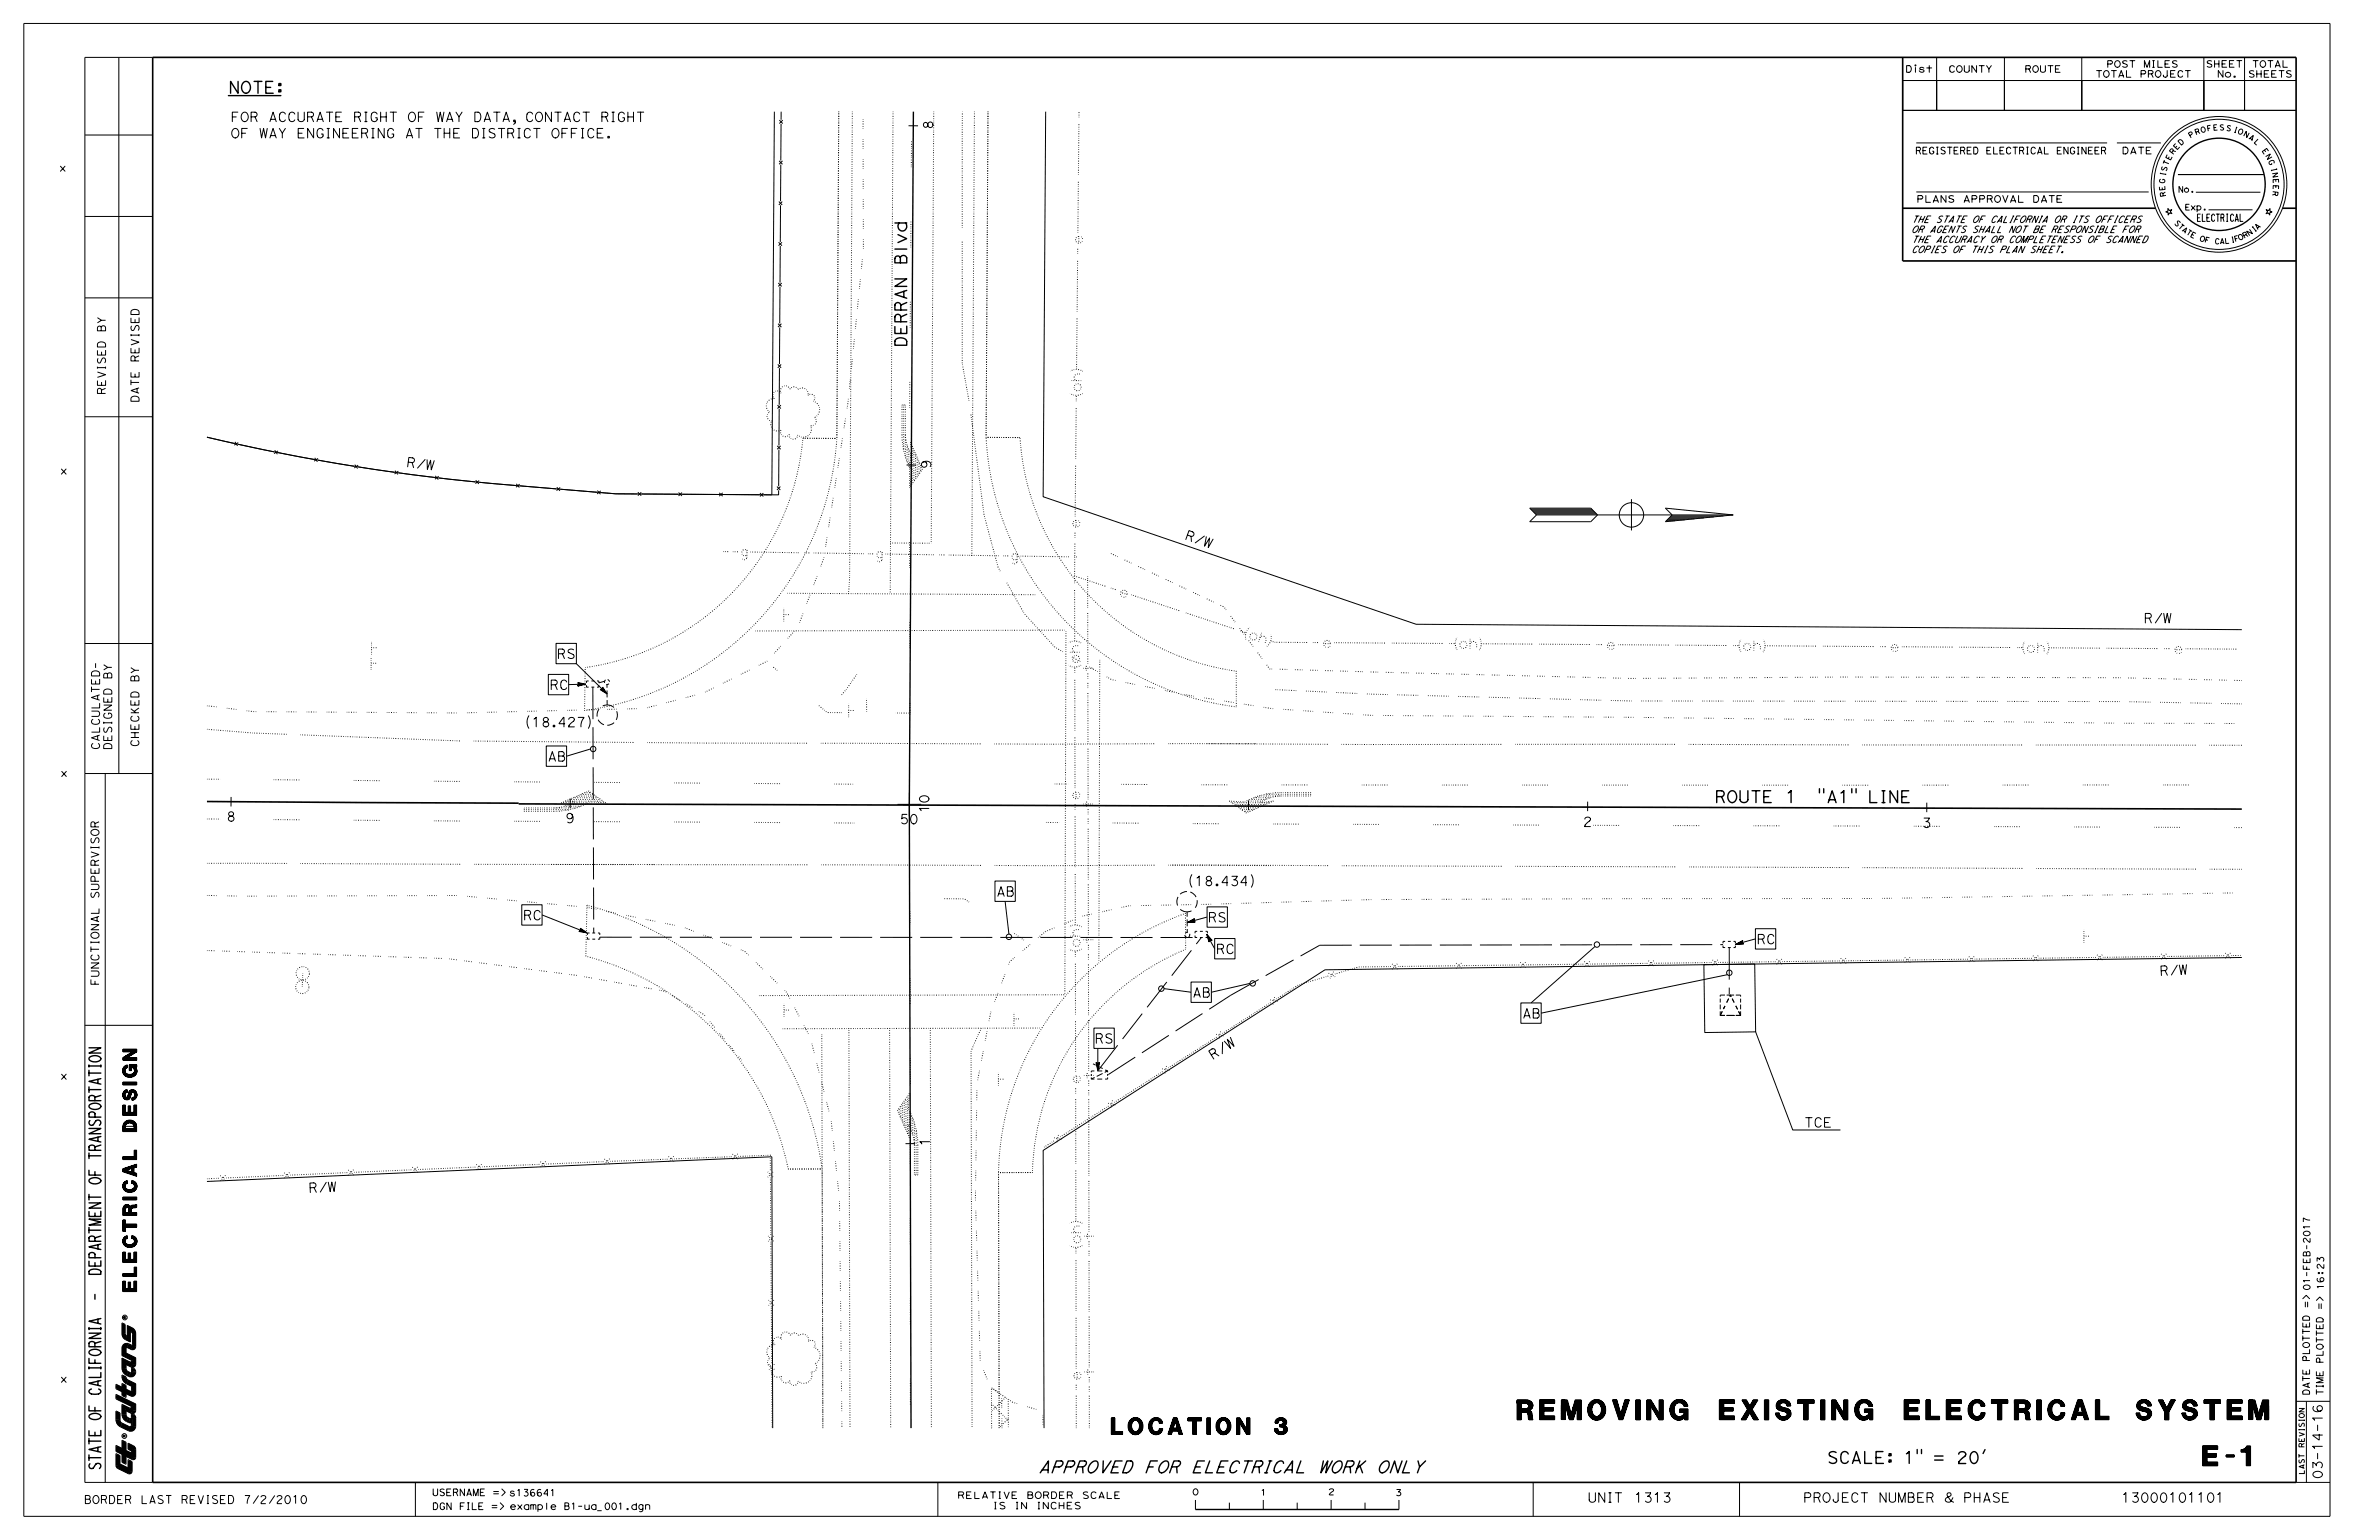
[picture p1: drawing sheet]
<svg xmlns="http://www.w3.org/2000/svg" width="432mm" height="279mm" viewBox="0 0 432 279" stroke-linecap="round" stroke-linejoin="round" font-family="sans-serif">
<defs><g id="words">
<g font-size="3.6">
<text x="275.4" y="257.6">REMOVING EXISTING ELECTRICAL SYSTEM</text>
<text x="399.8" y="265.9">E-1</text>
</g>
<text font-size="3" x="201.7" y="260.2">LOCATION 3</text>
<g font-size="2.5">
<text x="24.8" y="196.8" transform="rotate(-90 24.8 196.8)">IG N</text>
<text x="24.8" y="205.3" transform="rotate(-90 24.8 205.3)">D ES</text>
<text x="24.8" y="217.7" transform="rotate(-90 24.8 217.7)">IC A L</text>
<text x="24.8" y="234.3" transform="rotate(-90 24.8 234.3)">ELEC TR</text>
</g>
<g font-size="2.2">
<text x="41.5" y="16.9">NOTE:</text>
<text x="164.6" y="48.1" transform="rotate(-90 164.6 48.1)">Blvd</text>
<text x="164.6" y="63" transform="rotate(-90 164.6 63)">DERRAN</text>
<text x="311.2" y="145.6">ROUTE 1</text>
<text x="329.9" y="145.6">&quot;A1&quot; LINE</text>
<text x="188.4" y="267.2">APPROVED FOR ELECTRICAL WORK ONLY</text>
<text x="331.6" y="265.5">SCALE: 1&quot; = 20'</text>
</g>
<g font-size="1.7">
<text x="41.9" y="22.1">FOR ACCURATE RIGHT OF WAY DATA, CONTACT RIGHT</text>
<text x="169.3" y="23.5" transform="rotate(-90 169.3 23.5)">8</text>
<text x="41.9" y="25">OF WAY ENGINEERING AT THE DISTRICT OFFICE.</text>
<text x="73.7" y="84.7" transform="rotate(7 73.7 84.7)">R /</text>
<text x="77.1" y="85.1" transform="rotate(7 77.1 85.1)">W</text>
<text x="168.9" y="85.1" transform="rotate(-90 168.9 85.1)">9</text>
<text x="214.9" y="97.8" transform="rotate(20 214.9 97.8)">R /</text>
<text x="218.2" y="98.9" transform="rotate(20 218.2 98.9)">W</text>
<text x="389.1" y="113">R/W</text>
<text x="101.1" y="119.5">RS</text>
<text x="99.8" y="125.1">RC</text>
<text x="95.2" y="131.9">(18.427)</text>
<text x="99.4" y="138.1">AB</text>
<text x="41.1" y="149">8</text>
<text x="102.6" y="149.3">9</text>
<text x="163.3" y="149.5">50</text>
<text x="168.6" y="147.5" transform="rotate(-90 168.6 147.5)">10</text>
<text x="287.3" y="149.9">2</text>
<text x="348.8" y="150.1">3</text>
<text x="215.5" y="160.7">(18.434)</text>
<text x="94.9" y="166.9">RC</text>
<text x="180.8" y="162.6">AB</text>
<text x="219.2" y="167.3">RS</text>
<text x="220.7" y="173">RC</text>
<text x="318.8" y="171.2">RC</text>
<text x="392" y="177" transform="rotate(-3 392 177)">R /</text>
<text x="395.4" y="176.8" transform="rotate(-3 395.4 176.8)">W</text>
<text x="216.4" y="180.9">AB</text>
<text x="276.3" y="184.7">AB</text>
<text x="198.7" y="189.3">RS</text>
<text x="222.9" y="190.5" transform="rotate(-32 222.9 190.5)">W</text>
<text x="220.1" y="192.3" transform="rotate(-32 220.1 192.3)">R /</text>
<text x="168.7" y="208" transform="rotate(-90 168.7 208)">1</text>
<text x="327.4" y="204.5">TCE</text>
<text x="56" y="216.4" transform="rotate(-2 56 216.4)">R /</text>
<text x="59.4" y="216.2" transform="rotate(-2 59.4 216.2)">W</text>
<text x="421.5" y="268.4" transform="rotate(-90 421.5 268.4)">03-14-16</text>
<text x="288.2" y="272.6">UNIT</text>
<text x="296.6" y="272.6">1313</text>
<text x="327.3" y="272.6">PROJECT NUMBER &amp; PHASE</text>
<text x="385" y="272.6">13000101101</text>
</g>
<g font-size="1.5">
<text x="19.2" y="60.3" transform="rotate(-90 19.2 60.3)">BY</text>
<text x="25.2" y="65.7" transform="rotate(-90 25.2 65.7)">REVISED</text>
<text x="19.2" y="71.6" transform="rotate(-90 19.2 71.6)">REVISED</text>
<text x="25.2" y="73.1" transform="rotate(-90 25.2 73.1)">DATE</text>
<text x="20.3" y="123.3" transform="rotate(-90 20.3 123.3)">BY</text>
<text x="25.2" y="123.8" transform="rotate(-90 25.2 123.8)">BY</text>
<text x="18.1" y="136.1" transform="rotate(-90 18.1 136.1)">CALCULATED-</text>
<text x="20.3" y="136.1" transform="rotate(-90 20.3 136.1)">DESIGNED</text>
<text x="25.2" y="135.5" transform="rotate(-90 25.2 135.5)">CHECKED</text>
<text x="18" y="163.1" transform="rotate(-90 18 163.1)">SUPERVISOR</text>
<text x="18" y="178.8" transform="rotate(-90 18 178.8)">FUNCTIONAL</text>
<text x="15.2" y="272.8">BORDER LAST REVISED 7/2/2010</text>
</g>
<g font-size="1.3">
<text x="11" y="31.1">x</text>
<text x="398.7" y="40.2">ELECTRICAL</text>
<text x="11" y="86">x</text>
<text x="11" y="140.9">x</text>
<text x="11" y="195.8">x</text>
<text x="11" y="250.8">x</text>
</g>
<g font-size="1.2">
<text x="345.8" y="13.1">Dist</text>
<text x="353.6" y="13.1">COUNTY</text>
<text x="367.5" y="13.1">ROUTE</text>
<text x="380.3" y="14">TOTAL PROJECT</text>
<text x="382.3" y="12.2">POST MILES</text>
<text x="400.3" y="12.2">SHEET</text>
<text x="402.4" y="14">No.</text>
<text x="408" y="14">SHEETS</text>
<text x="408.7" y="12.2">TOTAL</text>
<text x="347.6" y="27.9">REGISTERED ELECTRICAL ENGINEER</text>
<text x="385.1" y="27.9">DATE</text>
<text x="346.9" y="40.4">THE STATE OF CALIFORNIA OR ITS OFFICERS</text>
<text x="347.8" y="36.7">PLANS APPROVAL DATE</text>
<text x="346.9" y="44">THE ACCURACY OR COMPLETENESS OF SCANNED</text>
<text x="346.9" y="42.2">OR AGENTS SHALL NOT BE RESPONSIBLE FOR</text>
<text x="346.9" y="45.9">COPIES OF THIS PLAN SHEET.</text>
<text x="419.2" y="237.3" transform="rotate(-90 419.2 237.3)">=&gt; 01-FEB-2017</text>
<text x="421.7" y="237.6" transform="rotate(-90 421.7 237.6)">=&gt;</text>
<text x="421.8" y="234" transform="rotate(-90 421.8 234)">16:23</text>
<text x="419.2" y="247.1" transform="rotate(-90 419.2 247.1)">PLOTTED</text>
<text x="421.7" y="247.4" transform="rotate(-90 421.7 247.4)">PLOTTED</text>
<text x="419.2" y="253.2" transform="rotate(-90 419.2 253.2)">DATE</text>
<text x="421.7" y="253.2" transform="rotate(-90 421.7 253.2)">TIME</text>
<text x="78.4" y="271.4">USERNAME =&gt; s136641</text>
<text x="78.4" y="273.9">DGN FILE =&gt;</text>
<text x="92.5" y="273.9">example B1-ua_001.dgn</text>
<text x="173.7" y="271.9">RELATIVE BORDER SCALE</text>
<text x="180.1" y="273.8">IS IN INCHES</text>
</g>
<g font-size="1.1">
<text x="396.5" y="38.1">Exp.</text>
<text x="216.3" y="271.2">0</text>
<text x="228.7" y="271.3">1</text>
<text x="241" y="271.2">2</text>
<text x="253.2" y="271.4">3</text>
</g>
<g font-size="1">
<text x="400.6" y="23.8" transform="rotate(-10 400.6 23.8)">F</text>
<text x="401.7" y="23.7" transform="rotate(-4 401.7 23.7)">E</text>
<text x="402.8" y="23.6" transform="rotate(1 402.8 23.6)">S</text>
<text x="404" y="23.6" transform="rotate(12 404 23.6)">S</text>
<text x="405.2" y="23.9" transform="rotate(17 405.2 23.9)">I</text>
<text x="393.9" y="29.2" transform="rotate(-63 393.9 29.2)">E</text>
<text x="394.4" y="28.1" transform="rotate(-53 394.4 28.1)">R</text>
<text x="395.1" y="27.3" transform="rotate(-47 395.1 27.3)">E</text>
<text x="395.8" y="26.4" transform="rotate(-42 395.8 26.4)">D</text>
<text x="397.5" y="25.1" transform="rotate(-31 397.5 25.1)">P</text>
<text x="398.6" y="24.5" transform="rotate(-20 398.6 24.5)">R</text>
<text x="399.5" y="24.1" transform="rotate(-15 399.5 24.1)">O</text>
<text x="406.1" y="24.2" transform="rotate(22 406.1 24.2)">O</text>
<text x="407.1" y="24.6" transform="rotate(28 407.1 24.6)">N</text>
<text x="408" y="25.1" transform="rotate(33 408 25.1)">A</text>
<text x="409" y="25.8" transform="rotate(44 409 25.8)">L</text>
<text x="410.5" y="27.4" transform="rotate(55 410.5 27.4)">E</text>
<text x="411.1" y="28.3" transform="rotate(60 411.1 28.3)">N</text>
<text x="411.6" y="29.2" transform="rotate(65 411.6 29.2)">G</text>
<text x="392.9" y="33.4" transform="rotate(-85 392.9 33.4)">G</text>
<text x="393" y="34.5" transform="rotate(-96 393 34.5)">E</text>
<text x="393" y="32.1" transform="rotate(-79 393 32.1)">I</text>
<text x="393.2" y="35.6" transform="rotate(-101 393.2 35.6)">R</text>
<text x="393.2" y="31.2" transform="rotate(-74 393.2 31.2)">S</text>
<text x="393.5" y="30.2" transform="rotate(-69 393.5 30.2)">T</text>
<text x="395.3" y="34.9">No.</text>
<text x="412.2" y="30.4" transform="rotate(76 412.2 30.4)">I</text>
<text x="412.4" y="31.3" transform="rotate(81 412.4 31.3)">N</text>
<text x="412.5" y="34.6" transform="rotate(98 412.5 34.6)">R</text>
<text x="412.6" y="32.4" transform="rotate(87 412.6 32.4)">E</text>
<text x="412.6" y="33.5" transform="rotate(92 412.6 33.5)">E</text>
<text x="394.6" y="40.5" transform="rotate(46 394.6 40.5)">S</text>
<text x="395.2" y="41.2" transform="rotate(41 395.2 41.2)">T</text>
<text x="395.9" y="41.8" transform="rotate(37 395.9 41.8)">A</text>
<text x="409.7" y="41.8" transform="rotate(-43 409.7 41.8)">A</text>
<text x="396.7" y="42.4" transform="rotate(32 396.7 42.4)">T</text>
<text x="397.5" y="42.9" transform="rotate(27 397.5 42.9)">E</text>
<text x="399.1" y="43.6" transform="rotate(18 399.1 43.6)">O</text>
<text x="400.1" y="43.9" transform="rotate(13 400.1 43.9)">F</text>
<text x="401.9" y="44.2" transform="rotate(4 401.9 44.2)">C</text>
<text x="402.9" y="44.3" transform="rotate(-1 402.9 44.3)">A</text>
<text x="403.8" y="44.2" transform="rotate(-6 403.8 44.2)">L</text>
<text x="404.9" y="44.1" transform="rotate(-10 404.9 44.1)">I</text>
<text x="405.6" y="43.9" transform="rotate(-15 405.6 43.9)">F</text>
<text x="406.4" y="43.7" transform="rotate(-24 406.4 43.7)">O</text>
<text x="407.3" y="43.3" transform="rotate(-29 407.3 43.3)">R</text>
<text x="408.2" y="42.8" transform="rotate(-34 408.2 42.8)">N</text>
<text x="409.1" y="42.2" transform="rotate(-39 409.1 42.2)">I</text>
<text x="418.3" y="262.7" transform="rotate(-90 418.3 262.7)">REVISION</text>
<text x="418.3" y="267.6" transform="rotate(-90 418.3 267.6)">LAST</text>
</g>
<g font-size=".5">
<text x="22.9" y="239.3" transform="rotate(-90 22.9 239.3)">R</text>
<text x="22.8" y="260.8" transform="rotate(-90 22.8 260.8)">R</text>
</g>
</g></defs>
<g fill="none" stroke="#000" stroke-width=".18">
<path d="M4.3 4.3h418.6v270.8h-418.6zM21.6 10.4v129.9M27.7 10.4h-12.3v258.6h12.3M347.7 12.2v.9M351.5 10.4v9.6M363.8 10.4v9.6M377.8 10.4v9.6M400 10.4v9.6M407.4 10.4v9.6M416.8 14.6h-71.5v5.4h71.5M15.4 24.5h12.3M15.4 39.3h12.3"/>
<path d="M140.6 20.3l-.5 69.5M141.4 36.6l.6 .6M141.4 29.2l.6 .6M141.5 21.8l.6 .6M141.7 37.2l-.1 6.7M141.7 29.9v6.6M141.8 22.5l-.1 6.6M141.8 20.3v1.4M142 36.6l-.6 .6M142 29.2l-.6 .6M142.1 21.8l-.6 .6M164.9 22.8h1.7"/>
<path d="M189.8 20.3l-.5 69.8 67.7 23.2 149.9 .9M347.8 25.9h34.6M347.8 34.8h42.2M384.2 25.9h8M393.5 37.8l.3 .4 .4-.2-.3 .4 .3 .4-.4-.2-.3 .4v-.4l-.4-.2 .4-.1zM395.3 31.7h15.6M398.6 34.9h11.7M400.9 38.1h7.9M411.3 38l.4 .2 .3-.4v.5l.4 .2-.4 .1v.4l-.3-.3-.4 .1 .3-.4zM15.4 54h12.3M141.2 58.7l.6 .6M141.3 51.3l.6 .7"/>
<path d="M141.3 44l.6 .6M141.5 59.4v6.7M141.6 52l-.1 6.7M141.6 44.6v6.7M141.8 58.7l-.6 .6M141.9 51.3l-.6 .7M141.9 44l-.6 .6M15.4 75.6h12.3M141.1 73.5l.6 .6M141.2 66.1l.6 .6M141.4 74.2v6.6M141.5 66.8l-.1 6.6"/>
<path d="M141.7 73.5l-.6 .6M141.8 66.1l-.6 .6M42.5 80.5l-4.9-1.2a370.9 370.9 0 0 0 54.4 8.7l19.8 1.6 28.3 .2M42.6 80.2l.5 .7M43.2 80.6l6.5 1.4M43.2 80.3l-.7 .5M49.9 81.7l.4 .7M50.5 81.8l-.8 .5M50.5 82.1l6.5 1.3M57.1 83.1l.5 .7M57.7 83.2l-.7 .5M57.7 83.5l6.6 1.1"/>
<path d="M64.4 84.3l.5 .7M65 84.4l-.7 .5M65 84.7l6.6 1M71.7 85.4l.5 .7M72.3 85.5l-.7 .5M72.3 85.8l6.6 .8M79 86.3l.6 .7M79.6 86.4l-.7 .5M79.7 86.7l6.6 .7M86.3 87.1l.6 .7M87 87.2l-.7 .5M87 87.5l6.6 .6"/>
<path d="M93.7 87.8l.6 .6M94.3 87.8l-.6 .6M94.4 88.1l6.6 .6M101.1 88.4l.5 .7M101.7 88.4l-.7 .6M101.7 88.8l6.6 .5M108.4 89l.6 .7M109 89.1l-.6 .5M109.1 89.4l2.7 .2h3.9M115.8 89.3l.6 .6M116.4 89.3l-.6 .6M116.5 89.6l6.6 .1"/>
<path d="M123.2 89.4l.6 .6M123.8 89.4l-.6 .6M123.8 89.7h6.7M130.6 89.4l.6 .6M131.2 89.4l-.7 .6M131.2 89.7l6.7 .1M137.9 89.5l.6 .6M138.6 89.5l-.7 .6M138.6 89.8h1.5M141 88.3l.6 .6M141.1 80.9l.6 .6M141.3 89v.8h-1.2"/>
<path d="M141.4 81.6l-.1 6.6M141.6 88.3l-.6 .6M141.7 80.9l-.6 .6M164.5 84.4h1.8M277.7 92.2h11l1.3 1.2-1.3 1.3h-11l1.2-1.3zM277.8 92.4h11.1M278 92.5h11.1M278.2 92.7h11.1M278.4 92.9h11M278.5 93.1h11.1M278.7 93.2h11.1M278.9 93.4h35.7"/>
<path d="M296.1 90.6v5.6M302.3 92.2l12.3 1.2-12.3 1.3 1.2-1.3zM302.5 94.5h1.5M302.6 94.3h3.2M302.8 94.1h4.8M303 93.9h6.3M303.2 93.8h7.9M303.3 93.6h9.5M15.4 116.8h12.3M100.9 116.7h3.7v3.7h-3.7zM96 129.9a2.16 2.16 0 0 0 0 2.2M99.2 135.3h3.6v3.7h-3.6z"/>
<path d="M99.5 122.4h3.7v3.6h-3.7zM104.6 120.4l5.6 5.5M104.9 123.8l1.4 .3-1.4 .4 1.1-.4-1.1-.2 .8 .2-.7 .2 .3-.2h-.3l-.1 .4 .2-.3zM106.3 124.1l-3.1 .1M106.5 124.3v.4h.3M106.8 129.9a2.15 2.15 0 0 1 0 2.2M106.8 123.5h-.3v.4M107.2 135.9l-4.4 1.3M107.3 124.7h.6M107.3 123.5h.6M107.6 124.7v5.8M107.6 131.9l.1 5.9"/>
<path d="M107.7 139.2v5.8M108.4 123.5h.3v.4l1-.3M108.6 130.6l.4 .5 .6 .4M108.7 124.3v.4h-.3M108.7 128.7a1.86 1.86 0 0 0-.3 1.3M109.4 124.7l.8 1.2-1.3-.8 1 .6-.5-1 .3 .7-.6-.3 .4 .1-.2-.3-.4 .2 .4-.1zM109.4 128.1a1.84 1.84 0 0 1 2 .3M109.9 123.3l-.2 .4v.2M110.2 124.2v.6M110.2 125.3v1.2M110.2 127v.9M110.3 123.3l.3 .4"/>
<path d="M110.5 124l-.5 .2M111.5 131.1l-.6 .4-.7 .1M111.9 129a1.84 1.84 0 0 1-.1 1.6M15.4 140.3h12.3M19.1 140.3v128.7M41.9 144.6v1.7M103.5 144.9v1.7M107.7 146.5v5.8M107.7 153.7v5.9M165.1 143.8l-.1 4.3M167.2 145.9h-4.3M180.6 159.8h3.7v3.7h-3.7z"/>
<path d="M216.3 158.7a2.16 2.16 0 0 0 0 2.3M226.6 145.3v1.7M227.1 158.7a2.15 2.15 0 0 1 0 2.3M288.2 145.4v1.8M349.7 145.6v1.7M94.7 164.2h3.7v3.6h-3.7zM98.4 166l8.2 3.2M105.3 168.4l1.3 .8-1.5-.2 1.1 .1-.9-.6 .6 .5-.6-.1h.3l-.2-.2-.3 .3 .3-.2zM106.6 170v.4h.4M107 169.3h-.4v.3M107.5 169.3h.5M107.5 170.4h.5"/>
<path d="M107.7 161l.1 5.8M107.8 168.3v1M108.5 169.3h.4v.3M114.7 170h-5.8v.4h-.4M116.1 170h5.8M123.4 170h5.8M130.7 170h5.8M137.9 170.1h5.9M145.2 170.1h5.8M152.5 170.1h5.8M159.8 170.1h5.8M167 170.1h5.8"/>
<path d="M174.3 170.1h5.8M181.6 170.1h5.8M182.4 163.5l.7 6M188.8 170.1h5.9M196.1 170.1h5.8M203.4 170.1h5.8M210.6 170.1h5.9M211.3 179.4l4.9 .6M211.8 178.2l-3.6 4.6M213.8 162.7a1.84 1.84 0 0 0-.1 1.6M214.2 165a1.84 1.84 0 0 0 2.1 .3M215 169.7l.4 .3"/>
<path d="M215.4 161.7l-.6 .2-.6 .3M215.5 167.4l1.3-.7-1 .6 1.1-.1h-.8l.6-.3-.3 .2h.3l.1-.4-.1 .3 .2 .3zM215.5 165.4v.9M215.5 166.8v1.3M215.5 168.6v.5M215.6 169.2l-.5 .1M215.9 169.4l.1 .2-.3 .4M216 161.8l.7 .4 .4 .6M216.2 178.2h3.7v3.7h-3.7zM216.2 172.4l-3.5 4.6M216.9 169.7v.4h.4M217.3 163.3a1.86 1.86 0 0 1-.4 1.4"/>
<path d="M217.3 169h-.4v.3M217.8 170.1h.5M217.8 169h.5M218.1 170.1l-1 1.2M218.8 169h.3v.3M219 169.5l1.5 2.6M219 169.5l1 1.1-.8-.8 .3 1-.2-.7 .5 .5-.3-.2 .1 .3 .4-.1h-.4l-.2 .3zM219.1 164.5h3.7v3.7h-3.7zM219.1 166.4l-3.6 1M219.1 169.7v.4h-.3M220.5 170.3h3.7v3.7h-3.7zM226.9 178.4l-7 1.6"/>
<path d="M228.5 177.7l-5.1 2.9-3.9 2.5M234.8 174.2l-5.1 2.8M245.3 171.5h-5.8l-3.4 1.9M252.6 171.5h-5.8M259.9 171.5h-5.8M267.2 171.5h-5.9M274.4 171.4l-5.8 .1M281.7 171.4h-5.8M289 171.4h-5.8M289.5 171.7l-11.6 10.3M296.2 171.4h-5.8M303.5 171.4h-5.8"/>
<path d="M309.3 175l9.2-.1 .2 12.3-9.3 .1zM310.8 171.4h-5.8M312.2 171.4h.5M312.7 171.6v.3h.4M313.1 170.8h-.4v.3M313.5 176.8l-33.8 7M313.6 170.8h.5M313.6 171.9h.5M313.9 171.9v5.8M313.9 179.2v1.2M314.6 170.8h.4v.3M315 171.6v.3h-.4"/>
<path d="M315 171.3l1.3-.7-1 .7 1.1-.1h-.8l.7-.4-.3 .3h.3v-.5l-.1 .4 .3 .3zM318.6 170.3l-3.6 1M318.6 168.5h3.7v3.7h-3.7zM406.9 173.7l-166.4 2.3-51.2 32.7 .2 50.4M15.4 186h12.3M198.1 194.9v.3M198.1 195.5v.3M198.1 195.8h.5M198.4 193l.5 .2M198.6 186.5h3.6v3.7h-3.6zM198.6 194.3h-.5v.2M198.7 195.5l-.6 .3"/>
<path d="M198.9 192.8l.4 1.1 .2-1.1-.2 .8-.2-.7 .2 .3v-.3l-.4-.1 .4 .2 .3-.2-.3 1.4zM199.2 195.8h.9M199.2 194.3h.9M199.3 190.2v4M199.3 193.5l.9 .4M200.1 194.8l-1 .5M200.6 194.3h.4M200.6 194.1l.4 .2M201 195.5v.3h-.4M201 194.3v.2M201 194.9v.3M201 194.3l-.5 .3"/>
<path d="M202.9 189.6l-3.6 4.6M206.1 191.8l-4.9 3.2M207.3 183.9l-3.5 4.6M212.2 187.8l-4.9 3.2M218.3 183.9l-4.9 3.2M276 182h3.7v3.7h-3.7zM312.2 181.2v.7M312.2 182.2v.9M312.2 183.5v.7M312.6 183.5l-.4 .7h.9h-.9zM313.1 182.5l-.3 .6 .3-.6M313.1 180.5h-.9v.3"/>
<path d="M313.4 184.2h1.4h-1.4M313.4 180.5h1.4M313.8 181.2l-.4 .7M314.1 180.5l-.2 .3 .2-.3 .1 .3zM314.4 181.2l.4 .7M315.1 182.5l.3 .6M315.1 180.5h.8v.3M315.6 183.5l.3 .7h-.8h.8zM315.9 181.2v.7M315.9 182.2v.9M315.9 183.5v.7M318.7 187.2l6.7 17.8h8.7"/>
<path d="M37.6 214.4l102.5-4.5 .2 49.2M166.1 207.5h-1.7M418 235.6l.6-.6 .6 .6M420.4 235.9l.7-.6 .6 .6M22.1 246.4l.8 1.2M22.1 246.4l1.5 .7h.2l.1-.3M22.1 246.4v1.8a1.64 1.64 0 0 0 2.1 1.5l.4-.5v-.3l-.2-.5-1.5-.8M22.1 251.7l-1.1-.6v.9l1.1 .5M22.1 251.7v-.7l.8 .4v.6M22.1 252.5v.7l.8 .3v-.6M22.1 251.7l.8 1.2M22.1 245.9l1.8 .9"/>
<path d="M22.9 245.5l1.7 .8M22.9 247.6v.9l.8 .6 .2-.2v-.8M22.9 252l-.8 .5M22.9 245.5l-.8 .4M23.1 240.5a1.72 1.72 0 0 1 1.5 1.4v2.6l-.2 .3-.4 .1-1.1-.4v1M23.1 242.4l.6 1.1M23.1 240.5l.6 1.1M23.1 242.4l-.3-.2-.1-.3v-1.6l-.6-.3v2a1.16 1.16 0 0 0 .7 1.1l.9 .4M23.1 240.5v1.9M23.7 241.6l.2 .1 .2 .4v1.8l-.2 .2a1.1 1.1 0 0 0-1.6-.1l-.2 .6v1.3M23.7 241.6v1.9M23.9 251.5l-.1 .9-.9-.4"/>
<path d="M24 246.7v.2M24 248.6h.1M24.2 256.6l.4 .4v.3M24.3 248.9h.1M24.5 248.9h.1M24.6 254.7l-3.6-1.7v.8l2.8 1.4M24.6 254.7v1.4l-.2 .3h-.6v.8l-.2 .2a.82 .82 0 0 1-.7-.8v-.6l1.5 .8 .2 .5v1.5a.91 .91 0 0 1-1.3 .8l-1.4-.7a1.47 1.47 0 0 1-.9-1.3v-1.6l.8 .3v1.4l.1 .3 1.7 .8 .2-.2v-.5a1.72 1.72 0 0 1-1.7-1.5v-1.8l1.4 .7 .3-.1v-.2M24.6 251.1v1.6l-.1 .4-.6 .2-1-.4M24.6 251.1l-1.4-.7-.3-.6-.8-.3a1.56 1.56 0 0 0 .9 1.6l.9 .4M24.6 246.3v1.4l-.4 .4-.4-.1M24.6 254.7l-.8 .5M24.6 246.3l-.7 .5"/>
<path d="M24.6 251.1l-.7 .4M416.7 254.2h6.2M418.6 254.2v14.8M21 262.2l1.1 .6v-1.5l.8 .4v1.5l.9 .4v-.4l-.6-.3v-1.1l1 .5 .4 .4v1.7a.44 .44 0 0 1-.6 .4l-1.1-.6v1.5l-.8-.4v-1.4l-1.1-.6zM21.8 265.5v-1.4l-.8-.4 .1 2.4 .3 .3 1.9 1a.47 .47 0 0 0 .7-.5v-1.7l-.8-.4v1.4M24.4 264.4l-.3 .2M75.4 269v6.1M170.2 269v6.1M217 272.1v1.8M223.1 272.6v1.3M229.3 272.1v1.8M235.4 272.6v1.3"/>
<path d="M241.6 272.1v1.8M247.8 272.6v1.3M253.9 272.1v1.8M278.3 269v6.1M315.7 269v6.1M416.8 269h6.1"/>
<circle cx="347.7" cy="11.9" r=".09"/>
<circle cx="402.8" cy="33.4" r="11.8"/>
<circle cx="402.8" cy="33.4" r="12.3"/>
<circle cx="296.1" cy="93.4" r="2.21"/>
<circle cx="107.7" cy="135.9" r=".49"/>
<circle cx="183.1" cy="170" r=".49"/>
<circle cx="210.8" cy="179.4" r=".49"/>
<circle cx="227.4" cy="178.4" r=".49"/>
<circle cx="289.8" cy="171.4" r=".49"/>
<circle cx="313.9" cy="176.5" r=".49"/>
<circle cx="22.7" cy="239" r=".43"/>
<circle cx="22.6" cy="260.5" r=".43"/>
</g>
<g fill="none" stroke="#000" stroke-width=".3">
<path d="M27.7 10.4h389.1v258.6h-389.1zM345.3 10.4v36.9h71.5M345.3 37.8h45.9M414.3 37.8h2.5M37.6 145.4l56.5 .3M94.1 145.8l312.8 1M21.2 253.5l3 1.5v.9l-.2 .1-1.4-.7M21.2 251.5l3.2 1.6M21.2 251.7l3 1.5M21.2 253.4l3.1 1.5v1l-.2 .3-1.5-.7M21.3 256.3v1.3a1.17 1.17 0 0 0 .7 1l1.4 .7a.63 .63 0 0 0 .9-.5v-1.5v-.2l-.3-.2M21.5 256.3v1.3a1.01 1.01 0 0 0 .6 .9l1.4 .7a.46 .46 0 0 0 .7-.4v-1.5l-.2-.3"/>
<path d="M22.3 242v-1.8l.3 .2v1.5a.76 .76 0 0 0 .6 .7v-1.9a1.48 1.48 0 0 1 1.3 1.2v2.4a.45 .45 0 0 1-.6 .4l-.8-.4-.3 .1v1.2l1.7 .8v1.1a.45 .45 0 0 1-.6 .4M22.3 249.7l.5 .2 .4 .6 1.3 .6v1.6a.49 .49 0 0 1-.7 .5l-1-.5v.6l-.5-.2v-.7l-1.1-.5v-.6l1.1 .6v-.7l.5 .2v.7l1 .4 .2-.3v-.8a1.97 1.97 0 0 1-1.7-1.7zM22.4 240.3v1.7M22.4 242a.93 .93 0 0 0 .5 .9l.6 .3M22.4 255.1v1.5a1.34 1.34 0 0 0 1.6 1.2M22.4 248.2a1.38 1.38 0 0 0 1.7 1.2l.2-.5M22.4 249.7a1.17 1.17 0 0 0 .7 1.1l1.1 .5v1.7M22.4 251.3v1.9M22.5 240.3v1.7a1.18 1.18 0 0 0 1 1M22.6 242l.2 .5 .7 .4M22.6 255.1v1.5a1.13 1.13 0 0 0 1.4 1M22.6 251.3v2"/>
<path d="M22.6 248.2a1.11 1.11 0 0 0 1.5 1l.1-.3-.2-.3M22.6 249.8a1 1 0 0 0 .6 .9l1.1 .5v1.9M23.2 240.9l1 .5M23.2 241l1 .5 .2 .6M23.2 241.1l.7 .3M23.2 240.8l1.1 .5M23.3 241.1v1.7M23.4 241.2v1.7M23.5 255.6l-1.2-.6v1.6a1.54 1.54 0 0 0 1.7 1.4M23.5 255.6l.4-.1 .1-.4-2.8-1.4v-.5l3.3 1.6v1.1a.45 .45 0 0 1-.6 .4M23.8 241.5l-.3-.1v1.9a1.47 1.47 0 0 1-1.2-1.3M23.8 241.5l.4 .6v1.8l-.1 .2-.3 .1a1.07 1.07 0 0 0-1.2-.2l-.3 .3v1.6l1.7 .8"/>
<path d="M23.9 256.3l-1.1-.5v.8a.89 .89 0 0 0 1.1 .8l.1-.2M23.9 247.9l-1.1-.5v.9a1 1 0 0 0 1.2 .8v-.8l.4 .2 .1 .4M23.9 241.4l.2 .2 .2 .5M24 241.2a.93 .93 0 0 1 .5 .9M24 248.4l.3 .5M24 246.9l-.1 .2-.4 .1-1.2-.6v1.6a1.48 1.48 0 0 0 1.1 1.4M24.1 255.3a.49 .49 0 0 1-.7 .4M24.1 258.6a.56 .56 0 0 1-.8 .5M24.2 256.7l-.2-.1v2l-.3 .4-.3-.1-1.6-.8-.1-.4v-1.3l-.5-.2a2.39 2.39 0 0 0 .4 2.4l1.8 .9a.79 .79 0 0 0 1.1-.7v-1.5l-.3-.6M24.2 252.2a.46 .46 0 0 1-.7 .5M24.2 244.3l-.2 .1-.9-.4-.4 .1-.2 .3-.1 1.4 1.8 .8v.9l-.2 .1-1.6-.8v1.5M24.2 246.9a.49 .49 0 0 1-.7 .5"/>
<path d="M24.3 241.9v2.4M24.3 255.3a.65 .65 0 0 1-.9 .6M24.3 252.2a.63 .63 0 0 1-.9 .6M24.3 244.3l-.2 .3-.9-.4-.5 .1-.1 1.4 1.7 .8v1l-.2 .3h-.2l-1.3-.7v1.2M24.3 246.9a.66 .66 0 0 1-.9 .6M24.3 243.9l-.3 .4h-.2M24.4 241.9v2.4M24.5 248.9a.74 .74 0 0 1-1.1 .7M21.2 262.6l2.8 1.4v-1l-.6-.3M21.2 263.1l2.9 1.5 .3-.2M21.2 263.2l1.1 .6M21.2 262.4l1.1 .6"/>
<path d="M21.2 263l3 1.5M21.2 263.9l.5 .3M21.3 264v1.9M21.4 266l2.2 1.1M21.4 264v1.9l2.2 1.1v-1.9M21.5 264.1v1.7l2 1v-1.7M21.7 265.7l1.7 .9M21.7 265.6l1.7 .8M22.3 261.5l.5 .2M22.3 265.2l.5 .3M22.4 261.6v3.7M22.5 261.6v3.7"/>
<path d="M22.6 261.7v3.7M22.8 263.2l1.2 .6M23.4 265l.5 .3-.1 1.6-.2 .4-2.1-1-.3-.4M23.4 262.2l.9 .4 .1 .4M23.4 262.4l.9 .5v1.5l-3.1-1.6M23.4 262l.8 .4M23.4 262.9l.6 .3M23.4 262.6l.7 .4v1.2l-2.9-1.5M23.4 262.3l.9 .5M23.7 265.2v1.7l-.1 .3-2.1-1-.2-.3M24.2 262.4l.3 .6-.1 1.6-.3 .1-1.3-.6"/>
</g>
<g fill="none" stroke="#000" stroke-width=".25">
<path d="M41.5 17.3h9.5M165.8 20.3l-.8 125.6 .4 113.2M330.2 143.1v.7M331 143.1v.7M336.1 143.1v.7M336.9 143.1v.7M16.2 193.2v.4M16.2 194.2v1M16.2 197.2v1M16.2 197.7h2.1M16.2 194.7h2.1M16.2 193.4h2.1"/>
<path d="M16.2 190.1h2.1l-2.1 1h2.1M16.3 191.8a1.41 1.41 0 0 1 2 .3 1.33 1.33 0 0 1-2.1 0zM17.2 199.1a.59 .59 0 0 0-.5-.4 .59 .59 0 0 0-.5 .4v.6h2.1M17.8 195.8v.8M18.3 195.7l-2.1 .5 2.1 .5M18.3 193.2v.4M18.3 198.7l-1.1 .4v.6M16.2 212.3v.9h2.1M16.2 209.2v1M16.2 216.7v1M16.2 217.2h2.1M16.2 209.7h2.1"/>
<path d="M16.2 218.2h2.1l-2.1 1h2.1M16.2 204.7h2.1l-2.1 1h2.1M16.3 214a1.41 1.41 0 0 1 2 .2 1.33 1.33 0 0 1-2.1 .1zM16.3 200.5a1.41 1.41 0 0 1 2 .2 1.33 1.33 0 0 1-2.1 .1zM16.3 203.3a.51 .51 0 0 0 .1 .8 .51 .51 0 0 0 .8-.4 .55 .55 0 0 1 .8-.5 .55 .55 0 0 1 0 1M17.2 208.1a.59 .59 0 0 0-.5-.4 .59 .59 0 0 0-.5 .4v.6h2.1M17.2 212.6v.6M17.2 202.7v-.6a.6 .6 0 0 0-.5-.4 .6 .6 0 0 0-.5 .4v.6h2.1M17.8 206.3v.8M18.3 219.8v.9h-2.1v-.9M18.3 206.2l-2.1 .5 2.1 .5M18.3 207.7l-1.1 .4v.6"/>
<path d="M16.2 222.7v1M16.2 223.2h2.1M16.2 230.6a1.59 1.59 0 0 1 2.1 .1v.5h-2.1zM17.2 224.6a.59 .59 0 0 0-.5-.3 .59 .59 0 0 0-.5 .3v.6h2.1M17.2 234.8v.9M17.2 220.1v.6M17.2 229.1v.6M17.2 228.2v-.6a.6 .6 0 0 0-.5-.4 .6 .6 0 0 0-.5 .4v.6h2.1M17.8 225.8v.8M17.8 239.3v.8M18.3 239.2l-2.1 .5 2.1 .5M18.3 228.8v.9h-2.1v-.9"/>
<path d="M18.3 225.7l-2.1 .5 2.1 .5M18.3 224.3l-1.1 .3v.6M18.3 221.2h-2.1l2.1 .5-2.1 .6h2.1M16.2 255.1v.9h2.1M16.2 246.5v.8h2.1M16.2 240.9v.3M16.2 248v.4M16.2 248.2h2.1M16.2 241h2.1M16.2 241.9h2.1l-2.1 .9h2.1M16.3 256.7a1.41 1.41 0 0 1 2 .3 1.33 1.33 0 0 1-2.1 0zM16.3 245.1a1.41 1.41 0 0 1 2 .3 1.33 1.33 0 0 1-2.1 0z"/>
<path d="M16.6 252a.44 .44 0 0 0-.5 .4 .44 .44 0 0 0 .5 .5 1.59 1.59 0 0 0 1.7-.3l-.1-.4-.3-.2M17.2 243.7a.59 .59 0 0 0-.5-.3 .59 .59 0 0 0-.5 .3v.6h2.1M17.2 246.7v.6M17.2 255.3v.7M17.2 259.8v.7M17.8 250.6v.8M18.3 259.5v1h-2.1v-.9M18.3 250.5l-2.1 .5 2.1 .5M18.3 249v.9h-2.1M18.3 240.9v.3M18.3 248v.4M18.3 243.4l-1.1 .3v.6"/>
<path d="M16.2 261v1M16.2 264v1M16.2 264.5h2.1M16.2 261.5h2.1M16.3 265.6a.51 .51 0 0 0 .1 .8 .51 .51 0 0 0 .8-.4 .55 .55 0 0 1 .8-.5 .55 .55 0 0 1 0 .9M17.8 262.6v.8M18.3 262.5l-2.1 .5 2.1 .5M21.2 262.4v.8M21.2 263.9v2M21.7 264.2v1.5M22.3 261.5v3.7M22.8 261.7v3.8"/>
<path d="M23.4 262v.9M23.4 265v1.6M24.4 263v1.4M217 273.9h36.9M348 263v.7M348.8 263v.7M360.3 263l-.4 .7"/>
<circle cx="402.8" cy="33.4" r="8.4"/>
</g>
<g fill="none" stroke="#000" stroke-width=".18" stroke-dasharray=".1 .3 .1 .3 .2 .3 .1 .3" stroke-linecap="butt">
<path d="M152.2 20.3l-.3 59.2M154.7 20.3l-.5 83.8M156.6 23.3l.1-1.9M156.7 27v-2M156.7 30.6v-1.9M156.7 34.2v-1.9M156.7 37.9v-2M162.1 20.3l-.5 87.4M165.4 30.3v-4.8M169.5 20.3l-.5 78.3M176.9 20.3l-.5 80.6M179.3 20.3l-.3 59.1"/>
<path d="M195.7 31.7l.1-9.4M195.8 21.3v-1M155.3 59.6l.2-1.9M155.6 56l.2-1.9M156 52.4l.2-1.9M156.3 48.8l.2-2M156.7 41.5v-1.9M156.7 45.2v-2M165.2 59.4v-4.8M165.3 44.9v-4.9M174.6 41.3l.1-21M195.2 43.5a.56 .56 0 0 1 .6-.6"/>
<path d="M195.2 43.5a.64 .64 0 0 0 .7 .6 .64 .64 0 0 0 .6-.6M195.5 56.5l.1-9.4M195.6 46.1v-1M195.6 42.2l.1-9.5M195.8 42.9v1.2M196.2 43l.3 .5M139.7 74.7a1.32 1.32 0 0 1-.5-1.5 1.32 1.32 0 0 1 1.4-.9M140.1 76.4a.87 .87 0 0 1-.9-.7 .87 .87 0 0 1 .5-1M140.6 72.3a.79 .79 0 0 1 0-1.2 .79 .79 0 0 1 1.2 .2M141.7 78.1a1.23 1.23 0 0 1-1.4-.2 1.23 1.23 0 0 1-.2-1.5M141.8 71.3a.9 .9 0 0 1 .4-1.2 .9 .9 0 0 1 1.2 .5M143.3 78.8a.86 .86 0 0 1-1.2 .3 .86 .86 0 0 1-.4-1"/>
<path d="M143.4 70.6a.84 .84 0 0 1 1.5 .1M144.8 78.9a.76 .76 0 0 1-.8 .8 .76 .76 0 0 1-.7-.9M144.9 70.7a1.09 1.09 0 0 1 1.3-.2 1.09 1.09 0 0 1 .5 1.3M145.7 79.5h6.2M146.7 71.8a.7 .7 0 0 1 1-.1 .7 .7 0 0 1-.1 1.1M147.1 77.2a1.47 1.47 0 0 1-.4 1.9 1.47 1.47 0 0 1-1.9-.2M147.6 72.8a1.61 1.61 0 0 1 1.2 1.4 1.61 1.61 0 0 1-.9 1.6M147.9 75.8a.85 .85 0 0 1 .2 1 .85 .85 0 0 1-1 .4M153.2 77.7l.3-1.9M153.8 74.1l.2-1.9M154.2 70.5l.2-2M154.5 66.9l.2-2"/>
<path d="M154.9 63.2l.2-1.9M163.7 73.5v5.5M163.7 73.5h.6M163.7 79a13.5 13.5 0 0 0 1.7 6.5M164 73.5v8.2M164.3 73.5v5.5M164.3 79v3.9M164.3 79l.4 1.9 .9 1.8M165.1 73.9v-4.8M175.9 72.7l-1.3-6.8v-22.1M185.1 79.4h-6.1M194.5 69l1.8 .1"/>
<path d="M195 70.3a.64 .64 0 0 0 .9 .5 .64 .64 0 0 0 .1-1.1 .64 .64 0 0 0-1 .4v.2M195.3 72.8l.1-1M195.4 67l.1-9.5M195.4 69a.61 .61 0 0 1-.4-.6 .61 .61 0 0 1 .5-.5M195.6 67.9h.7M196.5 71.4a2.16 2.16 0 0 1-2.3 0M196.6 67.4a2.14 2.14 0 0 0-2.3-.1M135.6 100a.52 .52 0 0 0-.8-.1 .52 .52 0 0 0 0 .8 .52 .52 0 0 0 .8-.1M149.8 99.2l.3-1.9M150.4 95.6l.3-1.9M151 92l.3-1.9M151.5 88.5l.3-2"/>
<path d="M152.1 84.9l.3-2M152.6 81.3l.3-1.9M161.6 98.5l7.4 .1M164.6 80.8v3M164.9 81.6v2.9M165.1 88.5v-4.9M165.3 80.2l2.1 5M165.3 88.2l.1-2.7M165.3 80.2l.3 2.5M165.3 82.2v2.9M165.6 81v6.8M165.9 81.6v5.7"/>
<path d="M166.2 82.3v4.6M166.5 83.1v3.4M166.8 83.8v2.2M167.1 84.5v1.1M167.4 85.2l-2.1 3M194.7 95a.56 .56 0 0 1 .6-.6M194.7 95a.64 .64 0 0 0 .7 .6 .64 .64 0 0 0 .6-.6M195.1 97.6v-1M195.1 93.7l.1-9.5M195.2 83.2l.1-9.4M195.3 94.4v1.2M195.7 94.5l.3 .5"/>
<path d="M67.4 118.7v-2.4M67.4 117.5h.9M131.2 100.1h1.1M133 100.1h1M134.8 101.4a.49 .49 0 0 0 .8-.3M135.6 101.1v-1.4M136.2 100.2l9 .1M137.1 114.5l56.2-.2M140.5 118.5l1.3-1.4M142.3 112.7v-2.4M142.3 111.5h.9M143 115.8l1.3-1.4"/>
<path d="M145.1 112.9l.7-1.8M146 100.3h1M146.4 109.5l.7-1.8M147.7 100.3l9.1 .2M147.7 106.1l.7-1.8M149 102.7l.6-1.8M154 107.7l.2-3.6M157.5 100.5h1M159.3 101.8a.49 .49 0 0 0 .8-.3M160.1 101.5v-1.4M160.1 100.4a.52 .52 0 0 0-.8-.1 .52 .52 0 0 0 0 .7 .52 .52 0 0 0 .8-.1M160.7 100.5l9.1 .2"/>
<path d="M165.1 103v-4.8M165.1 117.6v-4.9M170.5 100.7h1M172.2 100.7l9.1 .1M181.6 103.6l-.4-.7-2.6-9.5-2.4-18.3M182.1 100.8l.9 .1M183.8 102.2a.49 .49 0 0 0 .8-.3M184.6 101.9v-1.4M184.6 100.7a.52 .52 0 0 0-.7-.1 .52 .52 0 0 0 0 .8 .52 .52 0 0 0 .7-.1M185.3 100.9l9 .1M187.9 107.9l-45-.3M191.4 117.3l-5.5-6-3.2-5.6"/>
<path d="M191.4 117.4l1.7 .9M193.5 114.5l-.2 65.8M194.2 118.3h1.7M194.6 119.2l1.7 1M194.7 119.6a.64 .64 0 0 0 .9 .5 .64 .64 0 0 0 .1-1.1 .64 .64 0 0 0-1 .4v.2M195 101h.5M195 104.5l.1-5.9M195 104.5l5.7 1.9M195 105.8v-1.3M195.1 116.2l-.1-9.4M195.1 118.3a.61 .61 0 0 1-.4-.6 .61 .61 0 0 1 .5-.6M195.2 117.1h.7"/>
<path d="M196.2 116.6a2.15 2.15 0 0 0-2.3 0M197.4 110.3v-5.8M199.6 119.7l-.2 54.7M201.6 106.7l1 .3M202.9 101l-1.4-.7M204.2 107.1a.57 .57 0 0 1 .4 .8M204.2 107.1a.64 .64 0 0 0-.8 .4 .64 .64 0 0 0 .4 .8M204.4 108.2l-.6 .1M204.6 107.9l-1.2-.4M205.3 107.9l9 3M205.3 102.2l-1.3-.7M207.8 103.3l-1.4-.6"/>
<path d="M210.3 104.5l-1.4-.6M212.8 105.7l-1.4-.7M215.2 111.2l9 3M215.3 106.9l-1.4-.7M217.8 108.1l-1.4-.7M220.3 109.2l-1.4-.6M222.5 110.6l-.3-.5-.8-.4M224.2 112.9l-.9-1.3M225.2 114.5l.9 .3M225.8 115.1l-.9-1.3M226.1 116a2.14 2.14 0 0 1 .7-2.2M227.4 117.3l-.9-1.2"/>
<path d="M227.7 114.9a.64 .64 0 0 0-.8 .7 .64 .64 0 0 0 .9 .4 .64 .64 0 0 0 0-1.1h-.1M228.7 115.7a.61 .61 0 0 1 .7-.2 .61 .61 0 0 1 .4 .7M229 114.8l-.6 1.7M229.1 119.5l-.9-1.2M229.8 116.2l-.2 .7M230 117.3a2.15 2.15 0 0 0 .7-2.2M230.7 116.3l.7 .2M231.4 116.5l5.9 .1M238.3 116.6h1M240.9 116.2a.56 .56 0 0 1 .5 .6M240.9 116.2a.64 .64 0 0 0-.7 .6 .64 .64 0 0 0 .7 .7M241.4 117.2l-.5 .3"/>
<path d="M241.5 116.8h-1.3M242.2 116.6l9.5 .1M252.6 116.7h9.5M263.1 116.8h1M264.5 117.9a2.16 2.16 0 0 1 0-2.3M265.6 116.4a.64 .64 0 0 0-.6 .9 .64 .64 0 0 0 1.1 .1 .64 .64 0 0 0-.3-1h-.2M266.8 116.8a.61 .61 0 0 1 .7-.4 .61 .61 0 0 1 .5 .5M266.8 115.9v1.8M268 116.9v.8M268.5 117.9a2.14 2.14 0 0 0 0-2.3M268.9 116.8l9.5 .1M279.4 116.9h9.4"/>
<path d="M289.8 116.9h1M292.4 116.6a.56 .56 0 0 1 .6 .6M292.4 116.6a.64 .64 0 0 0-.7 .6 .64 .64 0 0 0 .7 .6M292.9 117.6l-.5 .2M293 117.2l-1.2-.1M293.7 117h9.5M304.1 117l9.5 .1M314.6 117.1h1M316 118.3a2.16 2.16 0 0 1 0-2.3M317.1 116.7a.64 .64 0 0 0-.5 1 .64 .64 0 0 0 1 .1 .64 .64 0 0 0-.3-1.1h-.2M318.3 117.2a.61 .61 0 0 1 .7-.5 .61 .61 0 0 1 .5 .6M318.3 116.3v1.7"/>
<path d="M319.5 117.3v.7M320 118.3a2.14 2.14 0 0 0 0-2.3M320.4 117.2h9.5M330.9 117.2l9.4 .1M341.3 117.3h1M343.9 116.9a.56 .56 0 0 1 .6 .6M343.9 116.9a.64 .64 0 0 0-.6 .7 .64 .64 0 0 0 .6 .6M344.4 117.9l-.5 .3M344.5 117.5h-1.2M345.2 117.3l9.5 .1M355.7 117.4l9.4 .1M366.1 117.5h1"/>
<path d="M367.5 118.6a2.16 2.16 0 0 1 0-2.3M368.6 117.1a.64 .64 0 0 0-.5 .9 .64 .64 0 0 0 1 .1 .64 .64 0 0 0-.3-1h-.2M369.8 117.6a.61 .61 0 0 1 .7-.5 .61 .61 0 0 1 .5 .6M369.8 116.6v1.8M371 117.7v.7M371.5 118.7a2.14 2.14 0 0 0 0-2.3M371.9 117.5l9.5 .1M382.4 117.6l9.4 .1M392.8 117.7h1M395.4 117.3a.56 .56 0 0 1 .6 .6M395.4 117.3a.64 .64 0 0 0-.6 .6 .64 .64 0 0 0 .6 .7M395.9 118.3l-.5 .3"/>
<path d="M396 117.9h-1.2M396.7 117.7l9.5 .1M37.6 132.3l8.2 .7 6.3 .2M37.6 128.1l1.9 .2M41.2 128.5l1.9 .2M44.8 129l1.9 .1M48.4 129.1h1.9M52 129.1l2 .1M54.5 133.3l29.1 1.1M55.7 129.2h1.9M59.3 129.2h1.9M62.9 129.2h2"/>
<path d="M66.6 129.2l1.9 .1M67.4 121.5v-2.4M67.4 120.3h.9M70.2 129.3h2M73.9 129.3h1.9M77.5 129.3h1.9M81.1 129.3l2 .1M84.8 129.3h1.9M86 134.4l29.1 .3M88.4 129.2h1.9M92 129.1h2M95.7 129.1l1.9-.1"/>
<path d="M99.3 129l1.9-.1M102.9 128.9l2-.1M106.1 128.9a53.2 53.2 0 0 0 45.8-49.4M106.1 128.9l.1-7.8M106.2 121.1a46.1 46.1 0 0 0 39.5-41.6M106.6 128.8l1.9-.1M110.2 128.7h1.9M113.8 128.6h2M117.4 128.4l1.9-.5M117.5 134.7l29.1 .1M121 127.5l1.8-.5M124.5 126.6l1.9-.5"/>
<path d="M128 125.6l1.7-.9M131.2 124l1.8-.9M134.5 122.3l1.7-.8M137.7 120.7l1.7-.9M141.1 121.6l-.9-.7M149 134.8l29.1 .2M152.8 129.3h-2.7l-1.6-1.4M154 130.1v-2.4M154 128.9h.9M155.5 122.3l-1.9 2.7-1 1.2M157.3 129.1v-2.4M164.9 129.4h-2.4"/>
<path d="M165.2 129.7v-2.4M180.5 135l29.1-.1M195.1 122.1v-1M195.1 132.5v-9.4M196.2 120.7a2.16 2.16 0 0 1-2.3 0M197.2 121.7v-.9M197.4 120.4v-9.4M197.4 123.1v-1M197.5 124.8l-.1-1M197.5 134.9v-9.3M197.7 121l1.7 1M198.3 121.2h-1.7"/>
<path d="M200.9 122.8l.9 .5 .9 .2M204.3 123.8l1.9 .4M207.9 124.6l1.9 .3M211.4 125.3l1.9 .4M212 134.9l29.1 .1M215 126l1.9 .3M218.6 126.6l1.9 .3M219.2 134.9h8.9M222.2 127.2l1.9 .3M224.4 121.8v6.4M224.4 128.2a51.9 51.9 0 0 1-45.4-48.8M224.4 121.8a45.7 45.7 0 0 1-39.3-42.4"/>
<path d="M225.8 127.8l1.9 .3M229.4 128.3l1.9 .3M230.9 121.4h-.5l-.6-.9M233 128.7l1.9 .1M233.6 121.5l-1.5-.1M235.3 125.3l-4-.2M236.4 121.5h-1.5M236.6 128.9l1.9 .2M239.1 121.6h-1.5M240.2 129.2l2 .1M240.8 125.6l-4-.2M241.9 121.7h-1.5"/>
<path d="M243.5 135.1h29.1M243.9 129.4l1.9 .2M244.6 121.8l-1.5-.1M246.3 125.8l-4-.2M247.4 121.9l-1.5-.1M247.5 129.7l1.9 .1M250.1 121.9h-1.5M251.1 129.8h2M251.9 126l-4-.1M252.9 122h-1.5M254.8 129.8l1.9 .1M255.6 122.1l-1.5-.1"/>
<path d="M257.4 126.2l-4-.1M258.4 129.9h1.9M258.4 122.1h-1.6M261.1 122.2h-1.5M262 129.9h2M262.9 126.3l-4-.1M263.9 122.3l-1.6-.1M265.7 129.9h1.9M266.6 122.4l-1.5-.1M268.5 126.5l-4-.2M269.3 129.9l1.9 .1M269.4 122.4h-1.6"/>
<path d="M272.1 122.5h-1.5M272.9 130h2M274 126.6l-4-.1M274.9 122.6l-1.6-.1M275 135h29.1M276.6 130h1.9M277.6 122.6h-1.5M279.5 126.7l-3.9-.1M280.2 130h1.9M280.4 122.7h-1.6M283.1 122.8l-1.5-.1M283.8 130.1h2"/>
<path d="M285.1 126.9l-4-.1M285.9 122.8h-1.6M287.5 130.1h1.9M288.6 122.9h-1.5M290.6 127l-4-.1M291.1 130.1h1.9M291.4 123l-1.6-.1M294.1 123h-1.5M294.7 130.1h2M296.2 127.2l-4-.1M296.9 123.1h-1.6M298.4 130.2h1.9"/>
<path d="M299.6 123.1h-1.5M301.7 127.2h-4M302 130.2h1.9M302.4 123l-1.6 .1M305.1 123h-1.5M305.6 130.3h2M306.5 135.1h29.1M307.2 127.2h-4M307.9 123h-1.6M309.3 130.3h1.9M310.6 123h-1.5M312.8 127.2h-4"/>
<path d="M312.9 130.3l2 .1M313.4 123h-1.6M316.1 123h-1.5M316.5 130.4h2M318.3 127.2h-4M318.9 122.9l-1.5 .1M320.2 130.4h1.9M321.6 122.9h-1.5M323.8 130.5h2M323.8 127.2h-4M324.4 122.9h-1.5M327.1 122.9h-1.5"/>
<path d="M327.5 130.5h1.9M329.4 127.2h-4M329.9 122.9h-1.5M331.1 130.6h1.9M332.6 122.8l-1.5 .1M334.7 130.6h2M334.9 127.2h-4M335.4 122.8h-1.5M338 135.2h29.1M338.1 122.8h-1.5M338.4 130.6l1.9 .1M340.5 127.2h-4"/>
<path d="M340.9 122.8h-1.5M342 130.7h1.9M343.6 122.9h-1.5M345.6 130.7l2 .1M346 127.2h-4M346.4 122.9h-1.5M349.1 122.9h-1.5M349.3 130.8h1.9M351.5 127.2h-4M351.9 122.9h-1.5M352.9 130.8h1.9M354.6 122.9h-1.5"/>
<path d="M356.5 130.9h2M357.1 127.3l-4-.1M357.4 122.9h-1.5M360.2 122.9h-1.6M360.2 130.9h1.9M362.6 127.3h-4M362.9 122.9h-1.5M363.8 131h1.9M365.7 122.9h-1.6M367.4 131h2M368.1 127.3h-4M368.4 122.9h-1.5"/>
<path d="M369.5 135.2h29.1M371.1 131l1.9 .1M371.2 122.9h-1.6M373.7 127.3h-4M373.9 122.9h-1.5M374.7 131.1h1.9M376.7 122.9h-1.6M378.3 131.1l2 .1M379.2 127.3h-4M379.4 122.9h-1.5M382 131.2h1.9M382.2 123h-1.6"/>
<path d="M384.8 127.3h-4M384.9 123h-1.5M385.6 131.2h2M387.7 123h-1.6M389.2 131.2h2M390.3 127.4l-4-.1M390.4 123.1h-1.5M392.9 131.2h1.9M393.2 123.2l-1.6-.1M395.8 127.5l-4-.1M395.9 123.2h-1.5M396.5 131.2h2"/>
<path d="M398.7 123.3l-1.6-.1M400.2 131.2l1.9 .1M401 135.2h5.9M401.4 127.6l-4-.1M401.4 123.3h-1.5M403.8 131.3h1.9M404.2 123.4h-1.6M406.9 123.5l-1.5-.1M406.9 127.7l-4-.1M37.6 141.4h2.4M37.6 148.6h2.4M37.6 156.6l14.5 .1"/>
<path d="M49.7 141.5h4.8M49.7 148.7h4.8M54.5 156.7l29.1 .1M64.2 141.6h4.9M64.2 148.8h4.9M78.8 141.7l4.8 .1M78.8 148.9l4.8 .1M86 156.8l29.1 .1M93.3 141.8l4.8 .1M93.3 149h4.8M95.1 147.2h5.6M95.1 146.6h5.6"/>
<path d="M95.1 147.2v-.6M95.1 146.9h8.3M100.1 156.8h18.7M100.7 146.6h3.9M100.7 147.2a13.5 13.5 0 0 0 6.4-1.7M100.7 146.6l1.9-.4 1.8-.8M101.9 145.7l4.9-2.2M101.9 145.7l2.5-.3M102.5 146.3h3M102.7 145.4h6.8M103.3 146h2.9M103.3 145h5.7"/>
<path d="M103.9 145.7h2.9M104 144.7h4.6M104.7 144.4h3.4M105.5 144.1h2.2M106.2 143.8h1.1M106.8 143.5l3.1 2.2M107.8 141.9l4.9 .1M107.8 149.1h4.9M109.9 145.7l-2.8-.2M117.5 156.9h29.1M122.4 142l4.8 .1M122.4 149.1l4.8 .1"/>
<path d="M136.9 142.1l4.9 .1M136.9 149.2h4.9M149 156.9l29.1 .1M151.5 142.3h3.3M151.5 149.3h3.7M180.5 157h29.1M189.9 149.2h2.4M191.4 142.2l2.5 .1M194.7 144.3a.56 .56 0 0 1 .6-.6M194.7 144.3a.64 .64 0 0 0 .7 .6 .64 .64 0 0 0 .6-.6M195.1 143v-9.5M195.1 146.9v-1"/>
<path d="M195.1 157.3v-9.4M195.3 143.7v1.2M195.7 143.8l.3 .5M197.2 146.4v-1M197.5 145v-9.3M197.5 147.7v-1M197.5 149.5v-1M197.5 159.5v-9.3M198.4 145.9h-1.8M202 149.3h4.8M203.6 142.3h4.8M212.1 157l29 .1"/>
<path d="M216.5 149.4l4.9 .1M218.1 142.4h4.8M223.1 145.3l2.8 .2M226.2 147.5l-3.1-2.2M226.9 147.2h-1.1M227.5 146.9h-2.2M228.3 146.6h-3.4M229 146.3h-4.6M229.1 145.3h-2.8M229.7 146h-5.7M229.8 145h-2.9M230.4 145.6h-6.8"/>
<path d="M230.6 144.7h-3.1M230.6 157h-18.1M231.1 149.5h4.8M231.1 145.3l-4.9 2.2M231.1 145.3l-2.4 .3M232.3 143.8a13.5 13.5 0 0 0-6.4 1.7M232.3 144.4l-1.9 .4-1.7 .8M232.3 144.4h-3.8M232.6 142.4h4.9M237.9 143.8h-5.6M237.9 144.4h-5.6M237.9 143.8v.6"/>
<path d="M237.9 144.1h-8.3M243.6 157.1l29 .1M245.6 149.6h4.8M247.2 142.4h4.8M260.1 149.6h4.9M261.7 142.4h4.9M274.7 149.7h4.8M275.1 157.2l29 .1M276.3 142.4h4.8M289.2 149.7l4.9 .1M290.8 142.4h4.9M303.8 149.8h4.8"/>
<path d="M305.3 142.4h4.9M306.6 157.3l29.1 .1M318.3 149.8h4.8M319.9 142.5h4.8M332.8 149.9h4.9M334.4 142.5h4.9M338.1 157.4l29.1 .2M347.4 149.9h4.8M349 142.5l4.8-.1M361.9 150h4.9M363.5 142.4h4.9M369.6 157.6l29.1 .1"/>
<path d="M376.5 150l4.8 .1M378.1 142.4h4.8M391 150.1h4.8M392.6 142.4h4.8M401.1 157.7h5.8M405.5 150.1h1.4M37.6 172.5h1.5M37.6 162.5h1.9M40.3 172.5l1.6 .1M41.2 162.5l1.9 .1M43.1 172.6l1.5 .1M44.8 162.6h2"/>
<path d="M45.8 172.7l1.5 .1M48.5 162.6h1.9M48.6 172.8l1.5 .1M51.3 172.9l1.5 .1M52.1 162.6h1.9M54.1 173l1.5 .1M54.9 179.1l.1-2.5M55.7 162.6l2-.1M56.1 179.1a1.21 1.21 0 0 0-1.7-1.1 1.21 1.21 0 0 0-.3 2 1.21 1.21 0 0 0 1.9-.6l.1-.3M56.2 176.6a1.21 1.21 0 0 0-1.7-1.1 1.21 1.21 0 0 0-.4 2 1.21 1.21 0 0 0 2-.5l.1-.4M56.8 173.1l1.5 .1M59.4 162.5h1.9"/>
<path d="M59.6 173.2h1.5M62.3 173.3h1.5M63 162.5h1.9M65.1 173.4h1.5M66.6 162.5h2M67.8 173.5h1.5M70.3 162.5h1.9M70.6 173.6h1.5M73.3 173.7h1.5M73.9 162.5h2M76.1 173.8h1.5M77.5 162.5h2"/>
<path d="M78.8 173.8l1.5 .1M81.2 162.5h1.9M81.5 174l1.6 .2M84.3 174.3l1.5 .2M84.8 162.6l1.9 .2M87 174.7l1.5 .2M88.4 163l2 .1M89.7 175l1.6 .2M92.1 163.3l1.9 .2M92.5 175.4l1.5 .2M95.2 175.7l1.5 .2M95.7 163.6l1.9 .2"/>
<path d="M97.9 176.1l1.5 .2M99.3 163.9l1.9 .2M100.6 176.4l1.6 .2M102.9 164.3l1.9 .2M103.4 176.8l1.5 .2M106.1 177.2l1.5 .3M106.3 173.5a50.3 50.3 0 0 1 36.8 38.6M106.3 173.4l.2-9.2M106.5 164.6l1.9 .4M106.5 164.2a57.8 57.8 0 0 1 42.7 47.9M108.8 177.7l1.5 .3M110.1 165.3l1.9 .4"/>
<path d="M111.5 178.2l1.5 .3M113.7 166.1l1.9 .4M114.2 178.7l1.5 .2M116.9 179.2l1.5 .2M117.2 166.8l1.9 .4M119.6 179.7l1.1 .1 .4 .3M120.8 167.5l1.9 .4M124.3 168.3l1.8 .7M127.7 169.7l1.8 .7M131.1 171l1.8 .7M134.5 172.3l.6 .3 .9 .8M137.2 174.6l1.4 1.4"/>
<path d="M139.8 177.2l1.4 1.3M142.4 179.7l.4 .3 .6 1.3M165.2 165.3v2.5M165.2 177.4v4.9M175.9 163.7l-.9-.6-3.8-.1M182.4 176.8l-.7 1.8M184.2 173.7l-.9 .8-.3 .7M185.8 170.6l-1.9-1.4M187 171.4l-1.5 1.2M189.7 169l-1.4 1.3M189.8 169l1.8-.7M193.1 167.6l1.8-.7"/>
<path d="M194.3 169.9l1.8-.1M194.8 171.1a.64 .64 0 0 0 .9 .5 .64 .64 0 0 0 .1-1.1 .64 .64 0 0 0-1 .4v.2M195.2 167.8v-9.5M195.2 173.6v-1M195.2 169.8a.61 .61 0 0 1-.4-.6 .61 .61 0 0 1 .5-.5M195.3 168.7h.8M196.3 168.2a2.15 2.15 0 0 0-2.3 0M196.3 172.2a2.16 2.16 0 0 1-2.3 0M196.5 166.2l1.9-.4M197.3 171v-1M197.5 169.6v-9.3M197.6 172.4v-1"/>
<path d="M197.6 174.1v-1M198.4 170.5h-1.7M200 165.4l1.9-.4M203.6 164.6l1.9-.3M207.2 164.3h1.9M210.8 164.2h2M214.5 164.2l1.9-.1M215.2 165.7a50.9 50.9 0 0 0-34 47M215.2 172.3a44.9 44.9 0 0 0-27.8 40.4M215.2 165.7v6.5M218.1 164.1l1.9-.1M221.7 164l2-.1"/>
<path d="M225.4 163.9l1.9-.1M229 163.8l1.9-.1M232.6 163.7l2-.1M236.3 163.6l1.9-.1M239.9 163.5l1.9-.1M241.4 177.5l.7-1.2M242.3 176.7l4.3-1.3h6M242.3 177.2l-1.2-.6M243.5 163.4l2-.1M247.2 163.3l1.9-.1M250.8 163.2h1.9M252.7 175.8l.9-.9"/>
<path d="M253.6 175.8l-.9-.9M253.7 175.3l10.5-.1M254.4 163.2h2M258.1 163.2h1.9M261.7 163.2h1.9M264.3 175.7l1-1M265.3 175.7l-1-1M265.3 163.1h2M265.4 175.2l10.4-.1M269 163.1h1.9M272.6 163.1h1.9M275.9 175.6l1-1"/>
<path d="M276.2 163.1h2M276.9 175.5l-1-.9M277 175.1l10.5-.2M279.9 163.1h1.9M283.5 163.1h2M287.1 163.1h2M287.6 175.4l.9-1M288.5 175.4l-.9-1M288.6 174.9l10.5-.1M290.8 163.1h1.9M294.4 163h2M298.1 163h1.9"/>
<path d="M299.2 175.3l1-1M300.2 175.2l-1-.9M300.3 174.8l10.4-.2M301.7 163h1.9M305.3 163h2M309 163h1.9M310.8 175.1l1-1M311.8 175.1l-1-1M311.9 174.6l10.5-.1M312.6 163h1.9M316.2 163h2M319.9 163h1.9"/>
<path d="M322.5 175l.9-1M323.4 175l-.9-1M323.5 163h1.9M323.5 174.5l10.5-.2M327.1 163h2M330.8 163h1.9M334.1 174.8l1-1M334.4 163h1.9M335.1 174.8l-1-1M335.2 174.3l10.4-.1M338 163h2M341.7 163h1.9"/>
<path d="M345.3 162.9h1.9M345.7 174.7l1-1M346.7 174.7l-1-1M346.8 174.2l10.5-.2M348.9 162.9h2M352.6 162.8h1.9M356.2 162.8l2-.1M357.4 174.5l.9-1M358.3 174.5l-1-1M358.4 174l10.5-.1M359.9 162.7h1.9M363.5 162.7l1.9-.1"/>
<path d="M367.1 162.6h2M369 174.3l1-.9M370 174.3l-1-.9M370.1 173.8l10.4-.1M370.8 162.6l1.9-.1M374.4 162.5h1.9M378 162.4h2M378.2 171.1v-2.5M378.2 169.9h.9M380.6 174.2l1-1M381.6 174.2l-1-1M381.7 162.4h1.9"/>
<path d="M381.7 173.7l10.5-.2M385.3 162.3h1.9M388.9 162.3l2-.1M392.3 174l.9-1M392.6 162.2h1.9M393.2 174l-1-.9M393.3 173.5l10.5-.1M396.2 162.2l1.9-.1M399.8 162.1h2M403.5 162h1.9M403.9 173.9l.9-1M404.9 173.9l-1-1"/>
<path d="M405 173.4l1.9-.1M122.1 180.7l1.3 .8M124.5 182.1l1.3 .8M126.8 183.5l1 .6 .3 .3M128.8 185.3l1 1.2M130.6 187.5l1 1.2M132.4 189.6l.9 1.2M134.1 191.7l.5 .6M137.8 180.6l55.4-.1M142.1 186.6l46.6-.1M142.3 184.5v-2.5M142.3 183.3h.9"/>
<path d="M144.2 182.8l.9 1.7M145.9 186l.9 1.8M147.4 189.4l.4 1.8M148.3 192.9l.4 1.9M149.1 196.4l.5 1.9M149.2 187.6l.2 71.5M150 199.9l.5 1.9M154.1 186.5l.2 72.6M161.5 186.6l.2 72.5M165.1 198.4l-.2 2.8M165.2 192v4.8M168.9 186.6l.2 72.5"/>
<path d="M176.3 190.7l.1 68.4M177.3 197.9v1.9M177.8 194.3l-.4 1.9M178.1 186.6l-1.8 4.1M178.5 190.7l-.4 1.9M179.2 187.1l-.4 1.9M179.9 183.6l-.4 1.9M181.1 180.2l-.7 1.8M181.2 197v-2.4M181.2 195.8h.9M184 186.1v-2.5M184 184.9h.9"/>
<path d="M194.8 195.8a.56 .56 0 0 1 .6-.6M194.8 195.8a.64 .64 0 0 0 .7 .6 .64 .64 0 0 0 .6-.6M195.2 184v-9.4M195.2 194.5v-9.5M195.2 198.4v-1M195.4 195.2v1.2M195.8 195.3l.3 .5M197.3 195.6v-1M197.6 184.2v-9.4M197.6 194.3v-9.4M197.6 197v-1M197.6 198.7v-1"/>
<path d="M198.5 195.1h-1.8M211.4 194.7l.3-1.3M212.1 193.7l8.8-5.6M212.2 194.2l-1.3-.3M221.2 188.5l.3-1.4M221.9 187.5l8.8-5.6M222.1 188l-1.4-.3M231 182.2l.3-1.3M231.7 181.2l4-2.5 5.5-1.6M231.9 181.7l-1.4-.3M37.6 213.9l2.3-.1M40 214.2l.9-1"/>
<path d="M41 214.2l-1-.9M41 213.7l10.5-.4M51.6 213.7l1-1M52.6 213.7l-1-.9M52.7 213.2l10.4-.5M63.2 213.2l1-1M64.2 213.2l-1-.9M64.3 212.7l10.5-.5M74.9 212.7l.9-1M75.8 212.7l-1-1M75.9 212.2l10.5-.5M86.5 212.2l.9-1"/>
<path d="M87.5 212.2l-1-.9M87.5 211.7l10.5-.5M98.1 211.7l.9-1M99.1 211.7l-1-.9M99.2 211.2l10.4-.5M109.7 211.2l1-1M110.7 211.2l-1-.9M110.8 210.7l10.4-.4M121.4 210.8l.9-1M122.3 210.7l-1-.9M122.4 210.3l10.5-.4M133 210.3l.9-1"/>
<path d="M133.9 210.3l-1-.9M134 209.8l6-.2M139.3 212.6l1 1M139.4 213.6l.9-1M139.8 210.2v2.3M139.8 213.7l.1 10.4M143.1 212.1h6.1M149.2 212.1l.2 47M150.9 203.5l.2 1.9M151.3 207.1l.2 1.9M151.6 210.7l.2 1.9M152 214.3l.2 1.9"/>
<path d="M152.4 217.9v2M162.9 201.5l2.2-3.1M163.2 202.2v-1.1M163.5 202.8v-2.2M163.8 203.6v-3.4M164.1 204.3v-4.6M164.4 205v-5.7M164.7 205.7v-6.9M165.1 206.4l-2.2-4.9M165.1 206.4l-.4-2.5M165.1 204.4v-2.9M165.2 206.5v4.9"/>
<path d="M165.4 205.1v-2.9M165.7 205.9v-3.1M166 213.2v-5.6M166 207.6l-.4-1.9-.9-1.7M166 207.6v-3.8M166.3 213.2v-8.3M166.6 213.2v-5.6M166.6 213.2h-.6M166.6 207.6a13.5 13.5 0 0 0-1.7-6.4M177.1 216v2M177.1 212.4v1.9M177.1 219.7l.1 1.9"/>
<path d="M177.2 208.8l-.1 1.9M177.2 205.1v2M177.3 201.5l-.1 1.9M181.2 212.7l.2 46.4M187.4 212.7h-6.2M189.5 208.1l2-1.2M191.8 207.2l.3-1.3M192.5 206.3l8.8-5.7M192.6 206.7l-1.3-.3M195.3 205.3l-.1-5.9M195.3 211.1v-5.8M197.6 205.3v-5.9"/>
<path d="M197.6 213.3v-8M201.6 201l.3-1.4M202.3 200l8.8-5.6M202.4 200.5l-1.3-.3M139.4 224.2l1 1M139.4 225.2l1-1M139.5 235.9l1 .9M139.5 236.8l1-.9M139.9 225.3l.1 10.5M140 236.9l.1 10.5M152.4 221.6v1.9M152.4 225.2l.1 1.9"/>
<path d="M152.5 228.8v2M152.5 232.5v1.9M152.6 236.1v1.9M152.6 239.7v2M165.2 221.1v4.8M165.2 235.6v4.9M177.2 223.3l.1 1.9M177.3 226.9l.1 2M177.4 230.6l.1 1.9M177.5 234.2l.1 1.9M177.6 237.8l.1 2M194.4 223.6h1.8"/>
<path d="M194.9 224.9a.64 .64 0 0 0 .9 .5 .64 .64 0 0 0 .1-1.1 .64 .64 0 0 0-1 .4v.2M195.3 221.5v-9.4M195.3 227.4v-1M195.3 237.8v-9.4M195.3 223.6a.61 .61 0 0 1-.4-.6 .61 .61 0 0 1 .5-.6M195.4 222.4h.8M196.4 221.9a2.15 2.15 0 0 0-2.3 0M196.4 226a2.16 2.16 0 0 1-2.3 0M197.4 224.8v-1M197.7 223.4l-.1-9.3M197.7 226.1v-.9M197.7 227.9v-1"/>
<path d="M197.7 238v-9.4M198.5 224.3h-1.7M139.6 247.5l1 1M139.6 248.5l1-1M139.8 246.4a1.32 1.32 0 0 1-.5-1.6 1.32 1.32 0 0 1 1.4-.8M140.1 248.6v10.4M140.2 248a.87 .87 0 0 1-.9-.6 .87 .87 0 0 1 .5-1M140.7 244a.79 .79 0 0 1-.1-1.2 .79 .79 0 0 1 1.3 .2M141.8 249.7a1.23 1.23 0 0 1-1.4-.2 1.23 1.23 0 0 1-.2-1.5M141.9 243a.9 .9 0 0 1 .4-1.3 .9 .9 0 0 1 1.2 .5M143.3 250.5a.86 .86 0 0 1-1.1 .3 .86 .86 0 0 1-.4-1.1M143.5 242.2a.84 .84 0 0 1 1.5 .1"/>
<path d="M144.9 250.6a.76 .76 0 0 1-.8 .8 .76 .76 0 0 1-.8-.9M145 242.3a1.09 1.09 0 0 1 1.3-.1 1.09 1.09 0 0 1 .4 1.2M146.7 243.4a.7 .7 0 0 1 1.1 0 .7 .7 0 0 1-.1 1M147.2 248.9a1.47 1.47 0 0 1-.5 1.8 1.47 1.47 0 0 1-1.8-.1M147.7 244.4a1.61 1.61 0 0 1 1.1 1.4 1.61 1.61 0 0 1-.9 1.6M147.9 247.4a.85 .85 0 0 1 .3 1 .85 .85 0 0 1-1 .5M152.6 243.4l.1 1.9M152.7 247v1.9M152.7 250.6v2M152.8 254.3v1.9M152.8 257.9v1.2M165.2 250.2v4.8"/>
<path d="M177.8 241.5v1.9M177.9 245.1v1.9M178.5 248.6l.8 1.8M180 251.8l3 2.1M180 254.7l3 3.1M180 259.1v-7.3M180.1 251.8l1.6 1.1M181.8 255.5v-2M181.9 259.1l-.1-1.9M182.5 253.5l-2.5 2.6M183 253.9v5.2M183 257.4l-1.7 1.7"/>
<path d="M183.1 253.9l.7 .5 1 .3M186.4 255.2l1.9 .6M189.3 256.7v1.9M194.9 249.6a.56 .56 0 0 1 .6-.6M194.9 249.6a.64 .64 0 0 0 .7 .6 .64 .64 0 0 0 .6-.6M195.3 248.3v-9.5M195.3 252.2v-1M195.4 259.1l-.1-5.9M195.5 249v1.2M195.9 249.1l.3 .5M197.4 249.4v-1M197.7 248.1v-9.4"/>
<path d="M197.7 250.8v-1M197.7 252.5v-1M197.7 259.1v-5.9M198.6 248.9h-1.8"/>
</g>
<use href="#words"/>
</svg>
